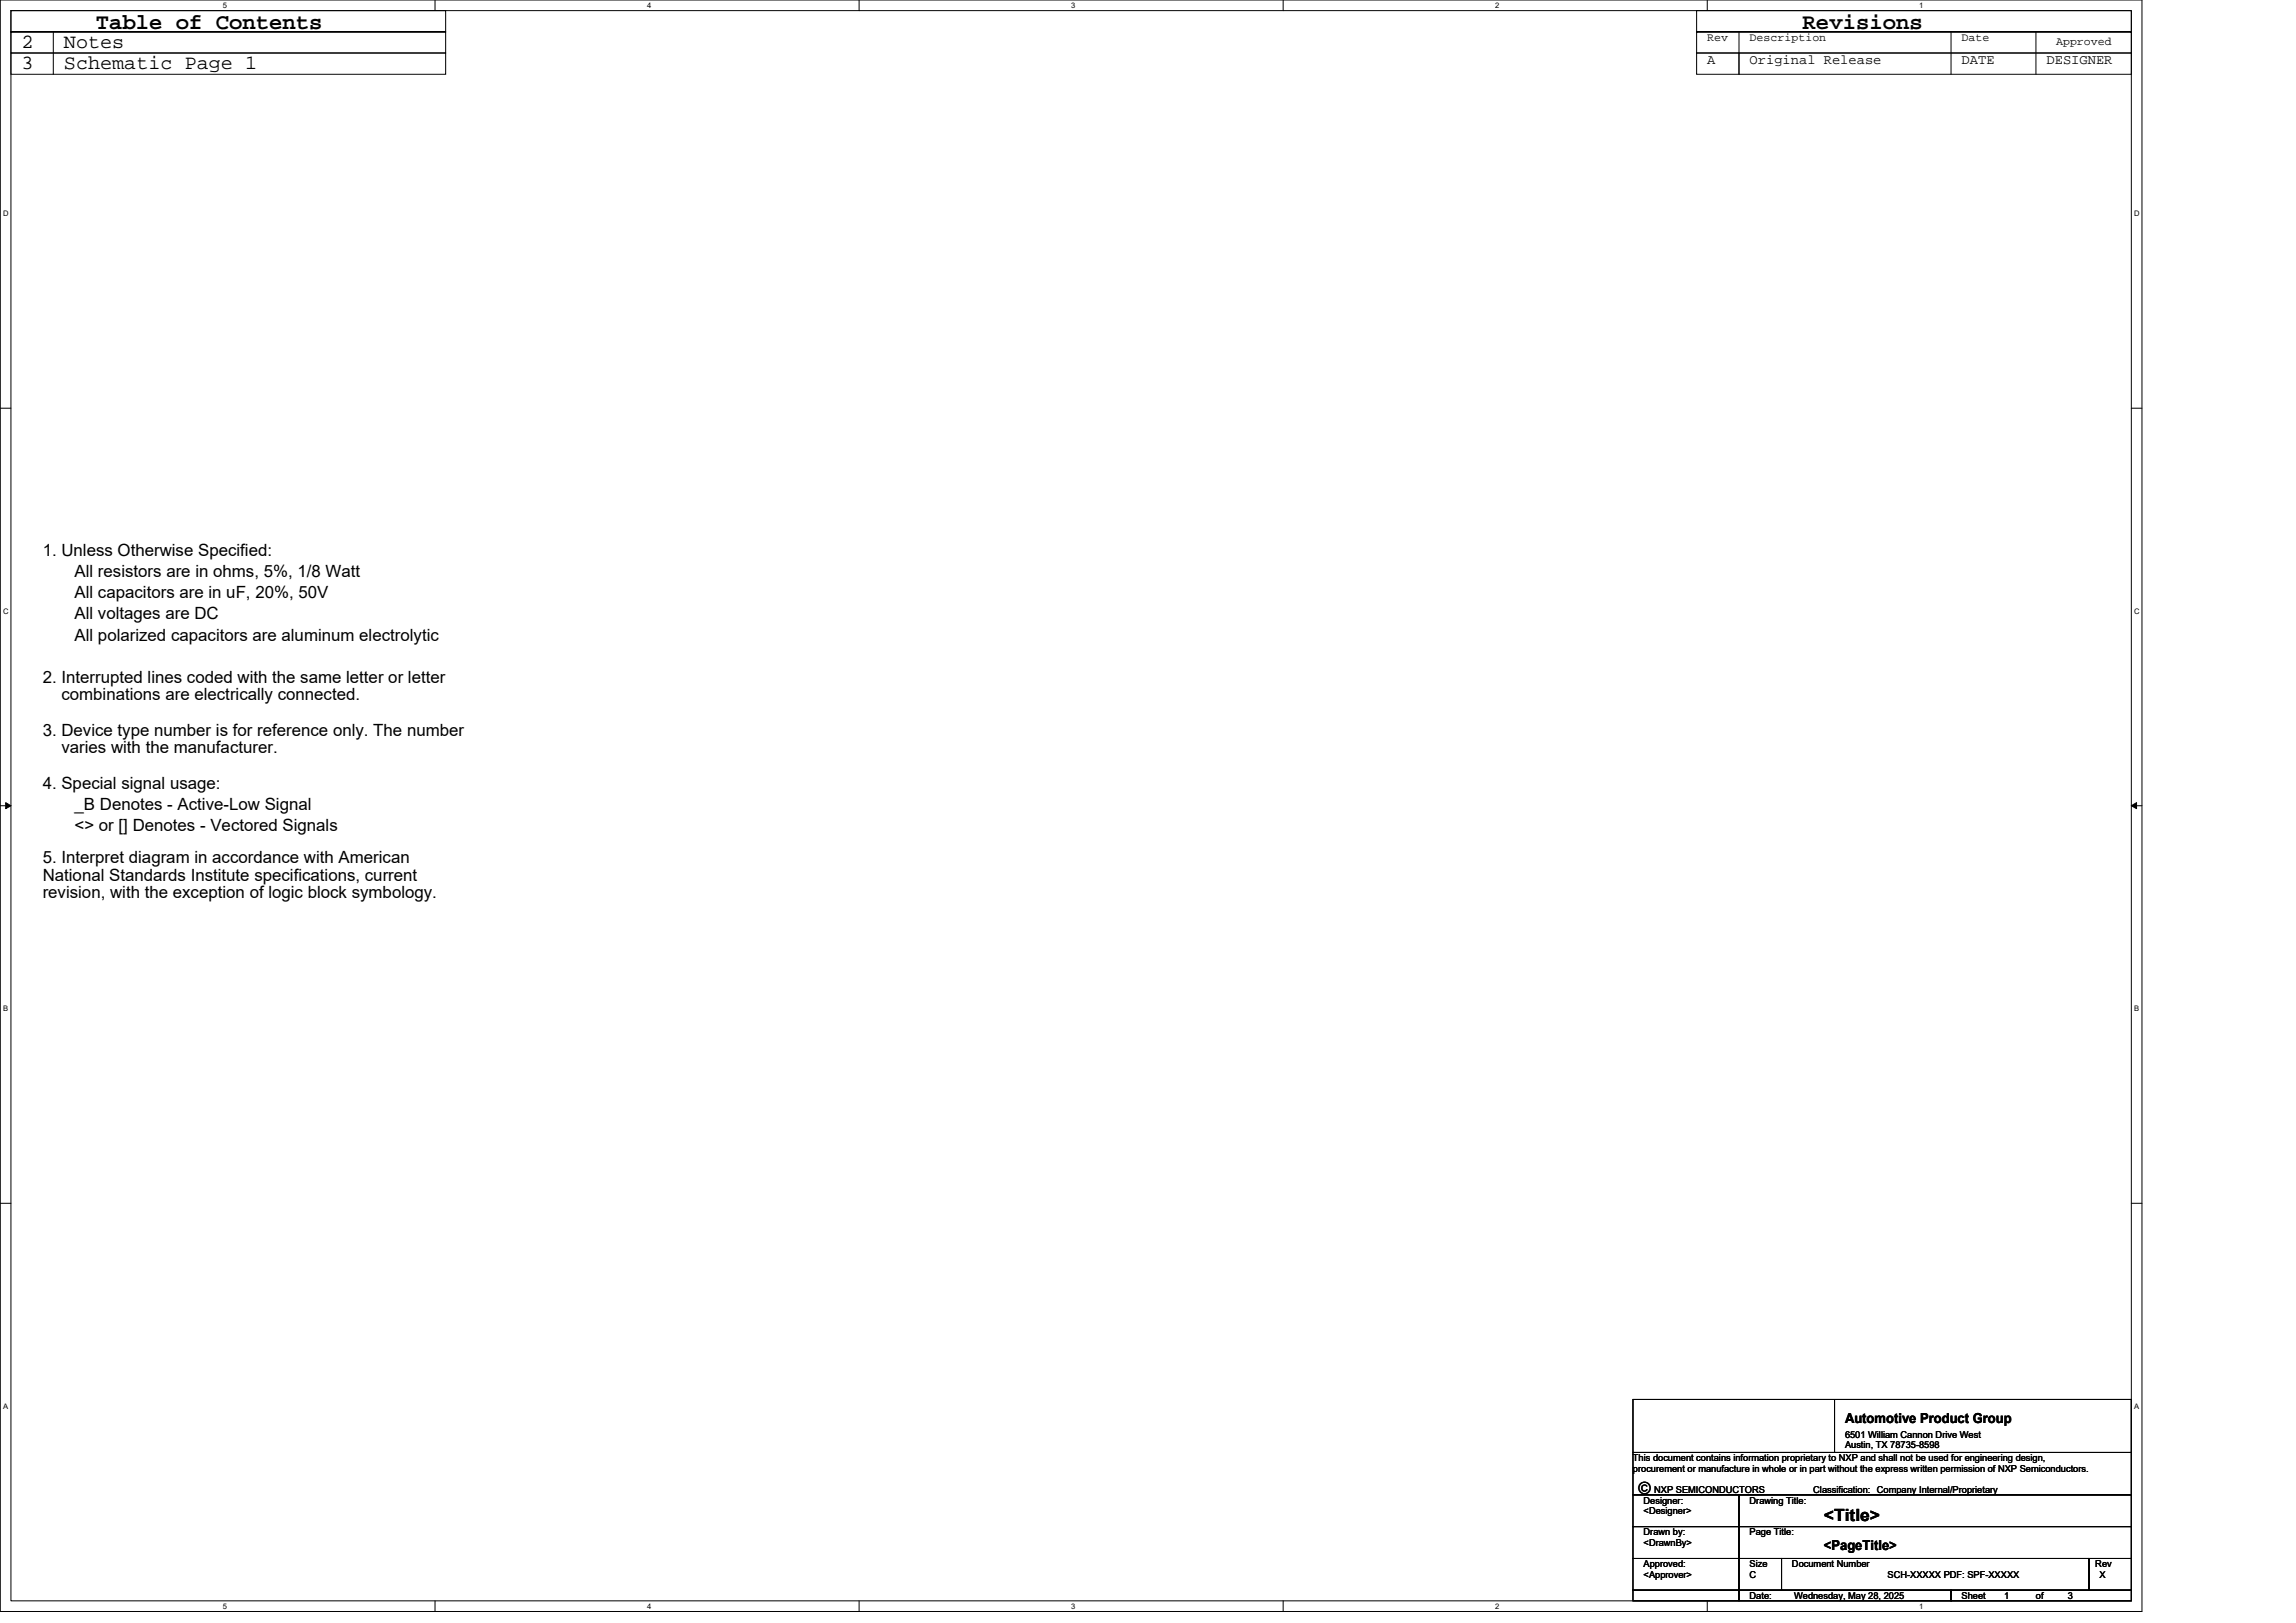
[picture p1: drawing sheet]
<svg xmlns="http://www.w3.org/2000/svg" width="297mm" height="210mm" viewBox="0 0 297 210" stroke-linecap="round" stroke-linejoin="round" font-family="sans-serif">
<defs><g id="words">
<g font-size="2.9">
<text x="12.4" y="3.8">Table of Contents</text>
<text x="233.2" y="3.8">Revisions</text>
</g>
<g font-size="2.6">
<text x="2.8" y="6.2">2</text>
<text x="2.8" y="9">3</text>
<text x="8.3" y="6.2">Notes</text>
<text x="8.3" y="9">Schematic Page 1</text>
</g>
<g font-size="2.2">
<text x="5.5" y="71.9">1. Unless Otherwise Specified:</text>
<text x="9.6" y="74.7">All resistors are in ohms, 5%, 1/8 Watt</text>
<text x="9.6" y="77.4">All capacitors are in uF, 20%, 50V</text>
<text x="9.6" y="80.1">All voltages are DC</text>
<text x="9.6" y="82.9">All polarized capacitors are aluminum electrolytic</text>
<text x="5.5" y="88.4">2. Interrupted lines coded with the same letter or letter</text>
<text x="5.5" y="95.2">3. Device type number is for reference only. The number</text>
<text x="7.9" y="90.6">combinations are electrically connected.</text>
<text x="7.9" y="97.5">varies with the manufacturer.</text>
<text x="5.5" y="102.1">4. Special signal usage:</text>
<text x="9.6" y="104.8">_B Denotes - Active-Low Signal</text>
<text x="9.6" y="107.6">&lt;&gt; or [] Denotes - Vectored Signals</text>
<text x="5.5" y="111.7">5. Interpret diagram in accordance with American</text>
<text x="5.5" y="113.9">National Standards Institute specifications, current</text>
<text x="5.5" y="116.2">revision, with the exception of logic block symbology.</text>
<text x="212" y="193.3">©</text>
<text x="236" y="196.8">&lt;Title&gt;</text>
</g>
<g font-size="1.8">
<text x="220.9" y="8.3">A</text>
<text x="226.4" y="8.3">Original Release</text>
<text x="253.8" y="8.3">DATE</text>
<text x="264.8" y="8.3">DESIGNER</text>
<text x="238.7" y="184.1">Automotive Product Group</text>
<text x="236" y="200.5">&lt;PageTitle&gt;</text>
</g>
<g font-size="1.5">
<text x="220.9" y="5.3">Rev</text>
<text x="226.4" y="5.3">Description</text>
<text x="253.8" y="5.3">Date</text>
<text x="266" y="5.9">Approved</text>
</g>
<g font-size="1.2">
<text x="211.3" y="189">This document contains information proprietary to NXP and shall not be used for engineering design,</text>
<text x="211.3" y="190.4">procurement or manufacture in whole or in part without the express written permission of NXP Semiconductors.</text>
<text x="238.7" y="186">6501 William Cannon Drive West</text>
<text x="238.7" y="187.3">Austin, TX 78735-8598</text>
<text x="212.6" y="194.5">Designer:</text>
<text x="212.6" y="195.9">&lt;Designer&gt;</text>
<text x="214" y="193.1">NXP SEMICONDUCTORS</text>
<text x="226.4" y="194.5">Drawing Title:</text>
<text x="234.6" y="193.1">Classification: Company Internal/Proprietary</text>
<text x="212.6" y="198.6">Drawn by:</text>
<text x="212.6" y="202.8">Approved:</text>
<text x="212.6" y="200">&lt;DrawnBy&gt;</text>
<text x="226.4" y="202.8">Size</text>
<text x="226.4" y="198.6">Page Title:</text>
<text x="231.8" y="202.8">Document Number</text>
<text x="271.1" y="202.8">Rev</text>
<text x="212.6" y="204.1">&lt;Approver&gt;</text>
<text x="226.4" y="206.9">Date:</text>
<text x="226.4" y="204.1">C</text>
<text x="232.1" y="206.9">Wednesday, May 28, 2025</text>
<text x="244.2" y="204.1">SCH-XXXXX PDF: SPF-XXXXX</text>
<text x="253.8" y="206.9">Sheet</text>
<text x="259.3" y="206.9">1</text>
<text x="263.4" y="206.9">of</text>
<text x="267.5" y="206.9">3</text>
<text x="271.6" y="204.1">X</text>
</g>
<g font-size="1">
<text x="28.8" y="1">5</text>
<text x="83.7" y="1">4</text>
<text x="138.6" y="1">3</text>
<text x="193.4" y="1">2</text>
<text x="248.3" y="1">1</text>
<text x=".4" y="28">D</text>
<text x="276.1" y="28">D</text>
<text x=".4" y="79.4">C</text>
<text x="276.1" y="79.4">C</text>
<text x=".4" y="130.9">B</text>
<text x="276.1" y="130.9">B</text>
<text x=".4" y="182.3">A</text>
<text x="276.1" y="182.3">A</text>
<text x="28.8" y="208.2">5</text>
<text x="83.7" y="208.2">4</text>
<text x="138.6" y="208.2">3</text>
<text x="193.4" y="208.2">2</text>
<text x="248.3" y="208.2">1</text>
</g>
</g></defs>
<path d="M0 0h277.1v208.5h-277.1zM1.4 1.4h274.3v205.7h-274.3z" fill="none" stroke="#000" stroke-width=".13"/>
<g fill="#fff">
<path d="M28.8 .1h.6v1.1h-.6z"/>
<path d="M28.8 207.3h.6v1.1h-.6z"/>
</g>
<path d="M56.3 0v1.4M56.3 207.1v1.4" fill="none" stroke="#000" stroke-width=".13"/>
<g fill="#fff">
<path d="M83.7 .1h.6v1.1h-.6z"/>
<path d="M83.7 207.3h.6v1.1h-.6z"/>
</g>
<path d="M111.1 0v1.4M111.1 207.1v1.4" fill="none" stroke="#000" stroke-width=".13"/>
<g fill="#fff">
<path d="M138.6 .1h.5v1.1h-.5z"/>
<path d="M138.6 207.3h.5v1.1h-.5z"/>
</g>
<path d="M166 0v1.4M166 207.1v1.4" fill="none" stroke="#000" stroke-width=".13"/>
<g fill="#fff">
<path d="M193.4 .1h.6v1.1h-.6z"/>
<path d="M193.4 207.3h.6v1.1h-.6z"/>
</g>
<path d="M220.9 0v1.4M220.9 207.1v1.4" fill="none" stroke="#000" stroke-width=".13"/>
<g fill="#fff">
<path d="M248.3 .1h.6v1.1h-.6z"/>
<path d="M248.3 207.3h.6v1.1h-.6z"/>
<path d="M.4 27.1h.7v1.1h-.7z"/>
<path d="M276.1 27.1h.7v1.1h-.7z"/>
<path d="M.4 78.5h.7v1.1h-.7z"/>
<path d="M276.1 78.5h.7v1.1h-.7z"/>
</g>
<path d="M0 52.8h1.4M275.7 52.8h1.4" fill="none" stroke="#000" stroke-width=".13"/>
<g fill="#fff">
<path d="M.4 130h.7v1.1h-.7z"/>
<path d="M276.1 130h.7v1.1h-.7z"/>
</g>
<path d="M0 104.2h1.4M275.7 104.2h1.4" fill="none" stroke="#000" stroke-width=".13"/>
<path d="M.7 103.8l.7 .4-.7 .4zM275.7 104.2l.7-.4v.8z" fill="#000" stroke="#000" stroke-width=".13"/>
<g fill="#fff">
<path d="M.4 181.4h.7v1.1h-.7z"/>
<path d="M276.1 181.4h.7v1.1h-.7z"/>
</g>
<g fill="none" stroke="#000" stroke-width=".13">
<path d="M1.4 1.4h56.3v2.7h-56.3zM1.4 4.1h56.3v2.8h-56.3zM1.4 6.9h56.3v2.7h-56.3zM6.9 4.1v5.5M219.5 1.4h56.2v2.7h-56.2zM219.5 4.1h56.2v2.8h-56.2zM219.5 6.9h56.2v2.7h-56.2zM225 4.1v5.5M252.4 4.1v5.5M263.4 4.1v5.5M0 155.7h1.4M275.7 155.7h1.4"/>
<path d="M211.3 193.4h13.7v4.1h-13.7zM211.3 197.5h13.7v4.1h-13.7zM211.3 187.9h64.4v5.5h-64.4zM211.3 181.1h64.4v6.8h-64.4zM225 193.4h50.7v4.1h-50.7zM225 197.5h50.7v4.1h-50.7zM237.3 181.1v6.8M211.3 201.6h13.7v4.1h-13.7zM211.3 205.7h13.7v1.4h-13.7zM225 205.7h27.4v1.4h-27.4zM225 201.6h5.5v4.1h-5.5zM230.5 201.6h39.8v4.1h-39.8z"/>
<path d="M252.4 205.7h23.3v1.4h-23.3zM270.3 201.6h5.4v4.1h-5.4z"/>
</g>
<use href="#words"/>
</svg>
